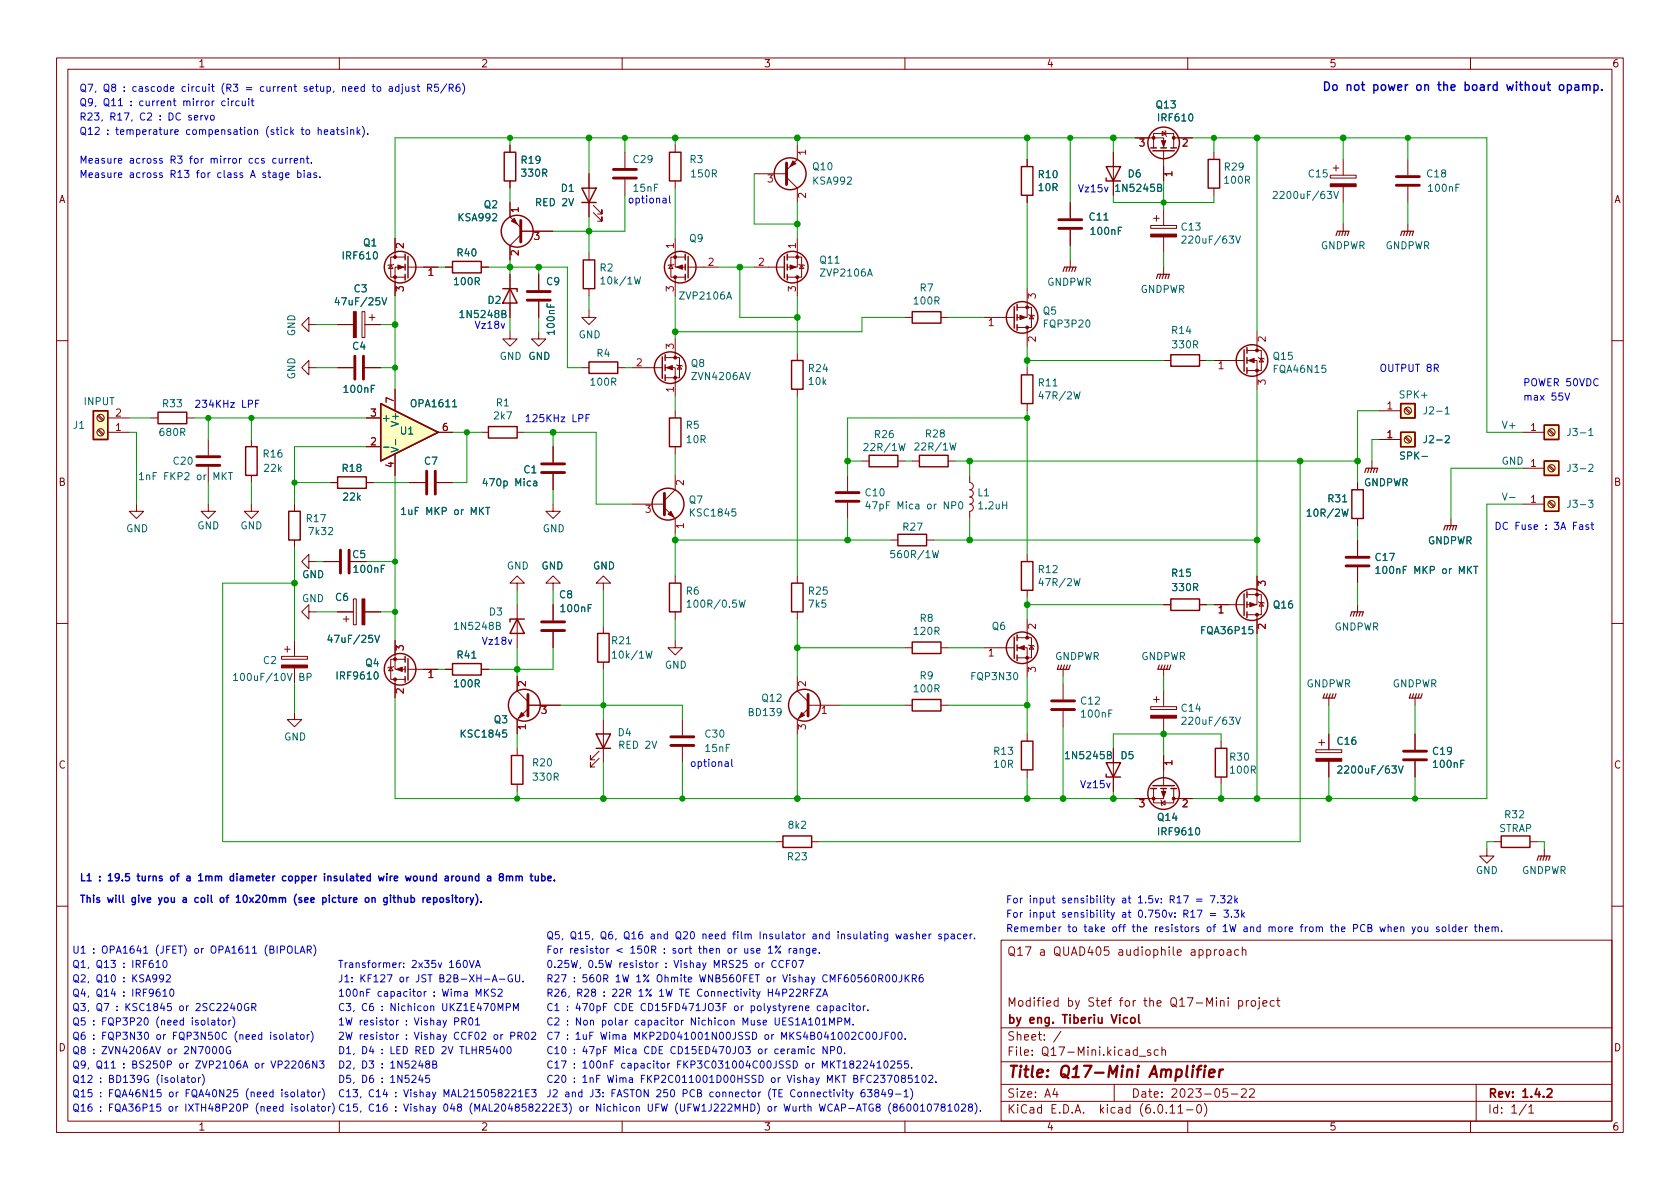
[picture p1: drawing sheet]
<svg xmlns="http://www.w3.org/2000/svg" width="297mm" height="210mm" viewBox="0 0 297 210" stroke-linecap="round" stroke-linejoin="round" font-family="sans-serif">
<defs><g id="words">
<g font-size="2.8" fill="#840000">
<text x="178" y="191.2">Title:</text>
<text x="187.3" y="191.2">Q17-Mini</text>
<text x="203.6" y="191.2">Amplifier</text>
</g>
<g font-size="2.1" fill="#0000c2">
<text x="233.7" y="16.1">Do</text>
<text x="237.9" y="16.1">not</text>
<text x="242.9" y="16.1">power</text>
<text x="250.8" y="16.1">on</text>
<text x="254.9" y="16.1">the</text>
<text x="259.8" y="16.1">board</text>
<text x="267.6" y="16.1">without</text>
<text x="277" y="16.1">opamp.</text>
</g>
<g font-size="2.1" fill="#840000">
<text x="178" y="169.5">Q17</text>
<text x="183.7" y="169.5">a</text>
<text x="186.4" y="169.5">QUAD405</text>
<text x="197.9" y="169.5">audiophile</text>
<text x="210.8" y="169.5">approach</text>
<text x="178" y="178.5">Modified</text>
<text x="188.7" y="178.5">by</text>
<text x="192.4" y="178.5">Stef</text>
<text x="198.2" y="178.5">for</text>
<text x="202.6" y="178.5">the</text>
<text x="207.4" y="178.5">Q17-Mini</text>
<text x="219.5" y="178.5">project</text>
<text x="178" y="184.5">Sheet:</text>
<text x="178" y="181.5">by</text>
<text x="181.9" y="181.5">eng.</text>
<text x="188.1" y="181.5">Tiberiu</text>
<text x="197" y="181.5">Vicol</text>
<text x="178" y="187.2">File:</text>
<text x="184.4" y="187.2">Q17-Mini.kicad_sch</text>
<text x="178" y="197.4">KiCad</text>
<text x="178" y="194.6">Size:</text>
<text x="184.7" y="194.6">A4</text>
<text x="185.7" y="197.4">E.D.A.</text>
<text x="194.6" y="197.4">kicad</text>
<text x="200" y="194.6">Date:</text>
<text x="201.8" y="197.4">(6.0.11-0)</text>
<text x="207" y="194.6">2023-05-22</text>
<text x="263" y="194.6">Rev:</text>
<text x="263" y="197.4">Id:</text>
<text x="267.1" y="197.4">1/1</text>
<text x="269.1" y="194.6">1.4.2</text>
</g>
<g font-size="1.8" fill="#0000c2">
<text x="14" y="16.2">Q7,</text>
<text x="18.2" y="16.2">Q8</text>
<text x="21.9" y="16.2">: cascode</text>
<text x="32.5" y="16.2">circuit</text>
<text x="39.6" y="16.2">(R3</text>
<text x="44.1" y="16.2">=</text>
<text x="46.8" y="16.2">current</text>
<text x="54.7" y="16.2">setup,</text>
<text x="61.5" y="16.2">need</text>
<text x="70.1" y="16.2">adjust</text>
<text x="77.1" y="16.2">R5/R6)</text>
<text x="14" y="21.3">R23,</text>
<text x="14" y="23.8">Q12</text>
<text x="14" y="18.8">Q9,</text>
<text x="18.2" y="18.8">Q11</text>
<text x="18.8" y="23.8">: temperature</text>
<text x="19.4" y="21.3">R17,</text>
<text x="23.1" y="18.8">: current</text>
<text x="24.8" y="21.3">C2</text>
<text x="28.4" y="21.3">: DC servo</text>
<text x="32.7" y="18.8">mirror</text>
<text x="33.1" y="23.8">compensation</text>
<text x="39.6" y="18.8">circuit</text>
<text x="47.4" y="23.8">(stick</text>
<text x="53.8" y="23.8">to</text>
<text x="56.8" y="23.8">heatsink).</text>
<text x="14" y="28.9">Measure</text>
<text x="22.8" y="28.9">across</text>
<text x="30.2" y="28.9">R3</text>
<text x="33.8" y="28.9">for</text>
<text x="37.6" y="28.9">mirror</text>
<text x="44.5" y="28.9">ccs</text>
<text x="48.8" y="28.9">current.</text>
<text x="14" y="31.5">Measure</text>
<text x="22.8" y="31.5">across</text>
<text x="30.2" y="31.5">R13</text>
<text x="35" y="31.5">for</text>
<text x="38.8" y="31.5">class</text>
<text x="44.8" y="31.5">A stage</text>
<text x="53.3" y="31.5">bias.</text>
<text x="110.9" y="36">optional</text>
<text x="111.8" y="34.3">15nF</text>
<text x="190.5" y="34">Vz15v</text>
<text x="83.8" y="58.1">Vz18v</text>
<text x="243.8" y="65.7">OUTPUT 8R</text>
<text x="269.2" y="70.8">max</text>
<text x="269.2" y="68.3">POWER 50VDC</text>
<text x="274.2" y="70.8">55V</text>
<text x="34.3" y="72.1">234KHz</text>
<text x="42.7" y="72.1">LPF</text>
<text x="92.7" y="74.6">125KHz</text>
<text x="101.1" y="74.6">LPF</text>
<text x="264.2" y="93.7">DC Fuse</text>
<text x="273.3" y="93.7">: 3A</text>
<text x="278.4" y="93.7">Fast</text>
<text x="85.1" y="114">Vz18v</text>
<text x="121.9" y="135.6">optional</text>
<text x="190.9" y="139.4">Vz15v</text>
<text x="14" y="155.8">L1</text>
<text x="17.4" y="155.8">: 19.5</text>
<text x="24.7" y="155.8">turns</text>
<text x="30.8" y="155.8">of</text>
<text x="36.2" y="155.8">1mm</text>
<text x="42.1" y="155.8">diameter</text>
<text x="51.6" y="155.8">copper</text>
<text x="59.2" y="155.8">insulated</text>
<text x="69.1" y="155.8">wire</text>
<text x="74.2" y="155.8">wound</text>
<text x="81.3" y="155.8">around</text>
<text x="89.1" y="155.8">a</text>
<text x="91.4" y="155.8">8mm</text>
<text x="14" y="159.6">This</text>
<text x="18.9" y="159.6">will</text>
<text x="23.4" y="159.6">give</text>
<text x="28.5" y="159.6">you</text>
<text x="32.9" y="159.6">a</text>
<text x="35.3" y="159.6">coil</text>
<text x="40" y="159.6">of</text>
<text x="43.1" y="159.6">10x20mm</text>
<text x="53.6" y="159.6">(see</text>
<text x="58.9" y="159.6">picture</text>
<text x="66.7" y="159.6">on</text>
<text x="70.2" y="159.6">github</text>
<text x="77.4" y="159.6">repository).</text>
<text x="177.8" y="159.7">For</text>
<text x="181.9" y="159.7">input</text>
<text x="187.8" y="159.7">sensibility</text>
<text x="198.6" y="159.7">at</text>
<text x="201.6" y="159.7">1.5v:</text>
<text x="207.3" y="159.7">R17</text>
<text x="212.1" y="159.7">=</text>
<text x="214.8" y="159.7">7.32k</text>
<text x="96.5" y="166.1">Q5,</text>
<text x="100.8" y="166.1">Q15,</text>
<text x="106.3" y="166.1">Q6,</text>
<text x="110.5" y="166.1">Q16</text>
<text x="115.4" y="166.1">and</text>
<text x="120" y="166.1">Q20</text>
<text x="124.8" y="166.1">need</text>
<text x="130.4" y="166.1">film</text>
<text x="135.2" y="166.1">Insulator</text>
<text x="144.8" y="166.1">and</text>
<text x="149.3" y="166.1">insulating</text>
<text x="159.8" y="166.1">washer</text>
<text x="167.5" y="166.1">spacer.</text>
<text x="177.8" y="164.8">Remember</text>
<text x="177.8" y="162.3">For</text>
<text x="181.9" y="162.3">input</text>
<text x="187.8" y="162.3">sensibility</text>
<text x="188.8" y="164.8">to</text>
<text x="191.8" y="164.8">take</text>
<text x="196.9" y="164.8">off</text>
<text x="198.6" y="162.3">at</text>
<text x="200.6" y="164.8">the</text>
<text x="201.6" y="162.3">0.750v:</text>
<text x="204.7" y="164.8">resistors</text>
<text x="209.7" y="162.3">R17</text>
<text x="214" y="164.8">of</text>
<text x="214.5" y="162.3">=</text>
<text x="217" y="164.8">1W and</text>
<text x="217.2" y="162.3">3.3k</text>
<text x="225.4" y="164.8">more</text>
<text x="231.2" y="164.8">from</text>
<text x="236.7" y="164.8">the</text>
<text x="240.8" y="164.8">PCB</text>
<text x="245.7" y="164.8">when</text>
<text x="251.5" y="164.8">you</text>
<text x="255.9" y="164.8">solder</text>
<text x="262.9" y="164.8">them.</text>
<text x="12.7" y="173.7">Q2,</text>
<text x="12.7" y="171.2">Q1,</text>
<text x="12.7" y="168.6">U1</text>
<text x="16.4" y="168.6">: OPA1641</text>
<text x="17" y="173.7">Q10</text>
<text x="17" y="171.2">Q13</text>
<text x="21.8" y="173.7">: KSA992</text>
<text x="21.8" y="171.2">: IRF610</text>
<text x="27.7" y="168.6">(JFET)</text>
<text x="34.7" y="168.6">or</text>
<text x="37.8" y="168.6">OPA1611</text>
<text x="47.4" y="168.6">(BIPOLAR)</text>
<text x="59.7" y="173.7">J1:</text>
<text x="59.7" y="171.2">Transformer:</text>
<text x="63.6" y="173.7">KF127</text>
<text x="70.7" y="173.7">or</text>
<text x="72.7" y="171.2">2x35v</text>
<text x="73.8" y="173.7">JST B2B-XH-A-GU.</text>
<text x="79.5" y="171.2">160VA</text>
<text x="96.5" y="168.6">For</text>
<text x="96.5" y="171.2">0.25W,</text>
<text x="96.5" y="173.7">R27</text>
<text x="100.7" y="168.6">resistor</text>
<text x="101.3" y="173.7">: 560R</text>
<text x="103.9" y="171.2">0.5W</text>
<text x="109" y="168.6">&lt;</text>
<text x="109.1" y="173.7">1W 1% Ohmite</text>
<text x="109.5" y="171.2">resistor</text>
<text x="111.7" y="168.6">150R</text>
<text x="117.7" y="168.6">: sort</text>
<text x="117.8" y="171.2">: Vishay</text>
<text x="124.2" y="168.6">then</text>
<text x="124.3" y="173.7">WNB560FET</text>
<text x="126.7" y="171.2">MRS25</text>
<text x="129.5" y="168.6">or</text>
<text x="132.5" y="168.6">use</text>
<text x="134.1" y="171.2">or</text>
<text x="136.4" y="173.7">or</text>
<text x="136.9" y="168.6">1% range.</text>
<text x="137.2" y="171.2">CCF07</text>
<text x="139.4" y="173.7">Vishay</text>
<text x="146.5" y="173.7">CMF60560R00JKR6</text>
<text x="12.7" y="176.2">Q4,</text>
<text x="12.7" y="178.8">Q3,</text>
<text x="17" y="176.2">Q14</text>
<text x="17" y="178.8">Q7</text>
<text x="20.6" y="178.8">: KSC1845</text>
<text x="21.8" y="176.2">: IRF9610</text>
<text x="32.1" y="178.8">or</text>
<text x="35.1" y="178.8">2SC2240GR</text>
<text x="59.7" y="176.2">100nF</text>
<text x="59.7" y="178.8">C3,</text>
<text x="63.9" y="178.8">C6</text>
<text x="66.7" y="176.2">capacitor</text>
<text x="67.5" y="178.8">: Nichicon</text>
<text x="76.7" y="176.2">: Wima</text>
<text x="78.5" y="178.8">UKZ1E470MPM</text>
<text x="84.4" y="176.2">MKS2</text>
<text x="96.5" y="178.8">C1</text>
<text x="96.5" y="176.2">R26,</text>
<text x="100.1" y="178.8">: 470pF</text>
<text x="101.9" y="176.2">R28</text>
<text x="106.7" y="176.2">: 22R</text>
<text x="108.8" y="178.8">CDE CD15FD471JO3F</text>
<text x="113.3" y="176.2">1% 1W TE Connectivity</text>
<text x="130.3" y="178.8">or</text>
<text x="133.4" y="178.8">polystyrene</text>
<text x="136.7" y="176.2">H4P22RFZA</text>
<text x="145.2" y="178.8">capacitor.</text>
<text x="12.7" y="183.9">Q6</text>
<text x="12.7" y="181.3">Q5</text>
<text x="16.4" y="183.9">: FQP3N30</text>
<text x="16.4" y="181.3">: FQP3P20</text>
<text x="27.8" y="181.3">(need</text>
<text x="27.9" y="183.9">or</text>
<text x="30.9" y="183.9">FQP3N50C</text>
<text x="34.2" y="181.3">isolator)</text>
<text x="41.9" y="183.9">(need</text>
<text x="48.4" y="183.9">isolator)</text>
<text x="59.7" y="181.3">1W resistor</text>
<text x="59.7" y="183.9">2W resistor</text>
<text x="71.8" y="181.3">: Vishay</text>
<text x="71.8" y="183.9">: Vishay</text>
<text x="80.6" y="181.3">PR01</text>
<text x="80.6" y="183.9">CCF02</text>
<text x="87.8" y="183.9">or</text>
<text x="90.8" y="183.9">PR02</text>
<text x="96.5" y="181.3">C2</text>
<text x="96.5" y="183.9">C7</text>
<text x="100.1" y="181.3">: Non</text>
<text x="100.1" y="183.9">: 1uF</text>
<text x="106.4" y="183.9">Wima</text>
<text x="106.6" y="181.3">polar</text>
<text x="112.4" y="183.9">MKP2D041001N00JSSD</text>
<text x="112.6" y="181.3">capacitor</text>
<text x="122.6" y="181.3">Nichicon</text>
<text x="131.9" y="181.3">Muse</text>
<text x="135.7" y="183.9">or</text>
<text x="137.7" y="181.3">UES1A101MPM.</text>
<text x="138.7" y="183.9">MKS4B041002C00JF00.</text>
<text x="12.7" y="188.9">Q9,</text>
<text x="12.7" y="186.4">Q8</text>
<text x="12.7" y="191.5">Q12</text>
<text x="16.4" y="186.4">: ZVN4206AV</text>
<text x="17" y="188.9">Q11</text>
<text x="17.6" y="191.5">: BD139G</text>
<text x="21.8" y="188.9">: BS250P</text>
<text x="27.9" y="191.5">(isolator)</text>
<text x="29.8" y="186.4">or</text>
<text x="32.1" y="188.9">or</text>
<text x="32.9" y="186.4">2N7000G</text>
<text x="35.1" y="188.9">ZVP2106A</text>
<text x="45.7" y="188.9">or</text>
<text x="48.8" y="188.9">VP2206N3</text>
<text x="59.7" y="186.4">D1,</text>
<text x="59.7" y="188.9">D2,</text>
<text x="59.7" y="191.5">D5,</text>
<text x="63.9" y="186.4">D4</text>
<text x="63.9" y="188.9">D3</text>
<text x="63.9" y="191.5">D6</text>
<text x="67.5" y="186.4">: LED RED 2V</text>
<text x="67.5" y="188.9">: 1N5248B</text>
<text x="67.5" y="191.5">: 1N5245</text>
<text x="82" y="186.4">TLHR5400</text>
<text x="96.5" y="186.4">C10</text>
<text x="96.5" y="188.9">C17</text>
<text x="96.5" y="191.5">C20</text>
<text x="101.3" y="186.4">: 47pF</text>
<text x="101.3" y="188.9">: 100nF</text>
<text x="101.3" y="191.5">: 1nF</text>
<text x="107.6" y="191.5">Wima</text>
<text x="108.8" y="186.4">Mica</text>
<text x="110" y="188.9">capacitor</text>
<text x="113.6" y="191.5">FKP2C011001D00HSSD</text>
<text x="114.2" y="186.4">CDE CD15ED470JO3</text>
<text x="120.1" y="188.9">FKP3C031004C00JSSD</text>
<text x="134.7" y="186.4">or</text>
<text x="136.8" y="191.5">or</text>
<text x="137.7" y="186.4">ceramic</text>
<text x="139.9" y="191.5">Vishay</text>
<text x="142.9" y="188.9">or</text>
<text x="145.9" y="188.9">MKT1822410255.</text>
<text x="146.4" y="186.4">NP0.</text>
<text x="147" y="191.5">MKT BFC237085102.</text>
<text x="12.7" y="196.6">Q16</text>
<text x="12.7" y="194">Q15</text>
<text x="17.6" y="196.6">: FQA36P15</text>
<text x="17.6" y="194">: FQA46N15</text>
<text x="30" y="196.6">or</text>
<text x="30.1" y="194">or</text>
<text x="33.1" y="196.6">IXTH48P20P</text>
<text x="33.1" y="194">FQA40N25</text>
<text x="43.9" y="194">(need</text>
<text x="45.7" y="196.6">(need</text>
<text x="50.4" y="194">isolator)</text>
<text x="52.1" y="196.6">isolator)</text>
<text x="59.7" y="194">C13,</text>
<text x="59.7" y="196.6">C15,</text>
<text x="65.1" y="194">C14</text>
<text x="65.1" y="196.6">C16</text>
<text x="69.9" y="194">: Vishay</text>
<text x="69.9" y="196.6">: Vishay</text>
<text x="78.7" y="194">MAL215058221E3</text>
<text x="78.7" y="196.6">048</text>
<text x="83.5" y="196.6">(MAL204858222E3)</text>
<text x="96.5" y="194">J2</text>
<text x="99.8" y="194">and</text>
<text x="103.1" y="196.6">or</text>
<text x="104.4" y="194">J3:</text>
<text x="106.2" y="196.6">Nichicon</text>
<text x="108.3" y="194">FASTON 250</text>
<text x="115.5" y="196.6">UFW (UFW1J222MHD)</text>
<text x="121.2" y="194">PCB</text>
<text x="126.1" y="194">connector</text>
<text x="136.6" y="194">(TE Connectivity</text>
<text x="137" y="196.6">or</text>
<text x="140" y="196.6">Wurth</text>
<text x="146.4" y="196.6">WCAP-ATG8</text>
<text x="153.3" y="194">63849-1)</text>
<text x="158.7" y="196.6">(860010781028).</text>
</g>
<g font-size="1.8" fill="#840000">
<text x="35" y="12.3">1</text>
<text x="85" y="12.3">2</text>
<text x="135" y="12.3">3</text>
<text x="185" y="12.3">4</text>
<text x="235" y="12.3">5</text>
<text x="285" y="12.3">6</text>
<text x="10.4" y="36.3">A</text>
<text x="285.4" y="36.3">A</text>
<text x="10.3" y="86.3">B</text>
<text x="285.3" y="86.3">B</text>
<text x="62.2" y="99.1">C5</text>
<text x="10.3" y="136.3">C</text>
<text x="285.3" y="136.3">C</text>
<text x="10.3" y="186.3">D</text>
<text x="285.3" y="186.3">D</text>
<text x="35" y="200.3">1</text>
<text x="85" y="200.3">2</text>
<text x="135" y="200.3">3</text>
<text x="185" y="200.3">4</text>
<text x="235" y="200.3">5</text>
<text x="285" y="200.3">6</text>
</g>
<g font-size="1.8" fill="#006464">
<text x="204.2" y="19.5">Q13</text>
<text x="204.5" y="21.8">IRF610</text>
<text x="92" y="29.3">R19</text>
<text x="111.8" y="29.2">C29</text>
<text x="121.8" y="29.2">R3</text>
<text x="92" y="31.6">330R</text>
<text x="99.1" y="34.3">D1</text>
<text x="121.9" y="31.8">150R</text>
<text x="143.5" y="30.5">Q10</text>
<text x="143.5" y="33">KSA992</text>
<text x="183.4" y="31.9">R10</text>
<text x="183.4" y="34.2">10R</text>
<text x="196.9" y="34.3">1N5245B</text>
<text x="199.3" y="31.8">D6</text>
<text x="216.2" y="32.9">100R</text>
<text x="216.3" y="30.5">R29</text>
<text x="224.8" y="35.6">2200uF/63V</text>
<text x="231.1" y="31.8">C15</text>
<text x="252.1" y="31.8">C18</text>
<text x="252.3" y="34.3">100nF</text>
<text x="80.8" y="39.5">KSA992</text>
<text x="85.5" y="37.2">Q2</text>
<text x="94.5" y="36.8">RED 2V</text>
<text x="192.4" y="39.4">C11</text>
<text x="192.6" y="41.9">100nF</text>
<text x="208.7" y="41.1">C13</text>
<text x="60.3" y="46.2">IRF610</text>
<text x="64.1" y="43.9">Q1</text>
<text x="80.6" y="45.7">R40</text>
<text x="121.8" y="43.2">Q9</text>
<text x="144.8" y="47">Q11</text>
<text x="208.7" y="43.4">220uF/63V</text>
<text x="233.5" y="44.5">GNDPWR</text>
<text x="244.9" y="44.5">GNDPWR</text>
<text x="62.4" y="52.1">C3</text>
<text x="80" y="50.8">100R</text>
<text x="96.5" y="50.8">C9</text>
<text x="105.9" y="48.4">R2</text>
<text x="105.9" y="50.7">10k/1W</text>
<text x="119.9" y="53.3">ZVP2106A</text>
<text x="144.8" y="49.3">ZVP2106A</text>
<text x="162.5" y="51.9">R7</text>
<text x="185.1" y="50.9">GNDPWR</text>
<text x="201.6" y="52.2">GNDPWR</text>
<text x="52.6" y="59.5" transform="rotate(-90 52.6 59.5)">GND</text>
<text x="58.9" y="54.4">47uF/25V</text>
<text x="81" y="56.6">1N5248B</text>
<text x="86.1" y="54.1">D2</text>
<text x="98.4" y="59.5" transform="rotate(-90 98.4 59.5)">100nF</text>
<text x="161.3" y="54.2">100R</text>
<text x="184.3" y="56">Q5</text>
<text x="184.3" y="58.3">FQP3P20</text>
<text x="207" y="59.4">R14</text>
<text x="62.2" y="62.2">C4</text>
<text x="93.4" y="64">GND</text>
<text x="102.2" y="60.2">GND</text>
<text x="105.4" y="63.5">R4</text>
<text x="122.1" y="65.3">Q8</text>
<text x="207" y="62">330R</text>
<text x="224.9" y="64">Q15</text>
<text x="52.6" y="67.1" transform="rotate(-90 52.6 67.1)">GND</text>
<text x="60.5" y="69.9">100nF</text>
<text x="104.2" y="68.6">100R</text>
<text x="122.1" y="67.6">ZVN4206AV</text>
<text x="142.8" y="66.2">R24</text>
<text x="142.8" y="68.5">10k</text>
<text x="183.4" y="68.7">R11</text>
<text x="183.4" y="71">47R/2W</text>
<text x="224.9" y="66.3">FQA46N15</text>
<text x="247.2" y="70.8">SPK+</text>
<text x="12.8" y="76.2">J1</text>
<text x="14.7" y="72">INPUT</text>
<text x="28" y="77.5">680R</text>
<text x="28.6" y="72.4">R33</text>
<text x="67.4" y="74.9">+</text>
<text x="70.6" y="77.2">U1</text>
<text x="70.9" y="75.6" transform="rotate(-90 70.9 75.6)">V+</text>
<text x="72.4" y="72.4">OPA1611</text>
<text x="87.1" y="74.5">2k7</text>
<text x="87.6" y="72.2">R1</text>
<text x="121.2" y="76.2">R5</text>
<text x="154.4" y="77.8">R26</text>
<text x="163.4" y="77.7">R28</text>
<text x="251.5" y="73.7">J2-1</text>
<text x="265.4" y="76.2">V+</text>
<text x="276.9" y="77.5">J3-1</text>
<text x="30.4" y="82.6">C20</text>
<text x="46.3" y="81.3">R16</text>
<text x="46.5" y="83.8">22k</text>
<text x="60.3" y="83.8">R18</text>
<text x="70.9" y="80.1" transform="rotate(-90 70.9 80.1)">V-</text>
<text x="74.9" y="82.6">C7</text>
<text x="121.2" y="78.7">10R</text>
<text x="152.4" y="80.1">22R/1W</text>
<text x="161.4" y="80">22R/1W</text>
<text x="247.3" y="81.6">SPK-</text>
<text x="251.5" y="78.7">J2-2</text>
<text x="265.4" y="82.6">GND 1</text>
<text x="276.9" y="83.8">J3-2</text>
<text x="24.3" y="85.3">1nF</text>
<text x="28.9" y="85.3">FKP2</text>
<text x="34.9" y="85.3">or</text>
<text x="37.9" y="85.3">MKT</text>
<text x="60.4" y="88.9">22k</text>
<text x="85.1" y="86.4">470p</text>
<text x="91" y="86.4">Mica</text>
<text x="92.5" y="84.1">C1</text>
<text x="121.7" y="89.4">Q7</text>
<text x="152.8" y="88.1">C10</text>
<text x="172.7" y="88.1">L1</text>
<text x="234.6" y="89.2">R31</text>
<text x="241.1" y="86.4">GNDPWR</text>
<text x="22.2" y="94.5">GND</text>
<text x="34.8" y="94">GND</text>
<text x="42.4" y="94">GND</text>
<text x="54" y="92.7">R17</text>
<text x="54.3" y="95">7k32</text>
<text x="70.7" y="91.4">1uF</text>
<text x="75.2" y="91.4">MKP</text>
<text x="80.4" y="91.4">or</text>
<text x="83.4" y="91.4">MKT</text>
<text x="95.9" y="94.5">GND</text>
<text x="121.7" y="91.7">KSC1845</text>
<text x="152.8" y="90.4">47pF</text>
<text x="158.6" y="90.4">Mica</text>
<text x="159.4" y="94.2">R27</text>
<text x="164" y="90.4">or</text>
<text x="167" y="90.4">NP0</text>
<text x="172.7" y="90.4">1.2uH</text>
<text x="230.8" y="91.7">10R/2W</text>
<text x="276.9" y="90.2">J3-3</text>
<text x="62.3" y="101.7">100nF</text>
<text x="89.5" y="101.1">GND</text>
<text x="95.7" y="101.1">GND</text>
<text x="104.8" y="101.1">GND</text>
<text x="157.2" y="99.1">560R/1W</text>
<text x="183.4" y="101.7">R12</text>
<text x="243" y="99.6">C17</text>
<text x="243" y="101.9">100nF</text>
<text x="249.9" y="101.9">MKP</text>
<text x="252.4" y="96.6">GNDPWR</text>
<text x="255.1" y="101.9">or</text>
<text x="258.1" y="101.9">MKT</text>
<text x="53.3" y="106.9">GND</text>
<text x="53.4" y="102.6">GND</text>
<text x="59.2" y="106.6">C6</text>
<text x="98.8" y="106.2">C8</text>
<text x="121.2" y="105.5">R6</text>
<text x="121.2" y="107.8">100R/0.5W</text>
<text x="142.8" y="105.5">R25</text>
<text x="142.8" y="107.8">7k5</text>
<text x="183.4" y="104">47R/2W</text>
<text x="207" y="102.4">R15</text>
<text x="207" y="104.9">330R</text>
<text x="225" y="108">Q16</text>
<text x="80" y="111.8">1N5248B</text>
<text x="86.4" y="109.2">D3</text>
<text x="98.8" y="108.6">100nF</text>
<text x="161.3" y="112.6">120R</text>
<text x="162.5" y="110.3">R8</text>
<text x="175.3" y="111.8">Q6</text>
<text x="212.1" y="112.5">FQA36P15</text>
<text x="235.9" y="111.9">GNDPWR</text>
<text x="46.4" y="117.8">C2</text>
<text x="57.7" y="114">47uF/25V</text>
<text x="64.5" y="118.2">Q4</text>
<text x="80.6" y="116.8">R41</text>
<text x="108" y="114.3">R21</text>
<text x="108" y="116.8">10k/1W</text>
<text x="117.5" y="118.6">GND</text>
<text x="186.5" y="117.1">GNDPWR</text>
<text x="201.7" y="117.1">GNDPWR</text>
<text x="41" y="120.8">100uF/10V</text>
<text x="52.8" y="120.8">BP</text>
<text x="59.2" y="120.5">IRF9610</text>
<text x="80" y="121.9">100R</text>
<text x="134.5" y="124.5">Q12</text>
<text x="161.3" y="122.8">100R</text>
<text x="162.5" y="120.5">R9</text>
<text x="171.5" y="120.7">FQP3N30</text>
<text x="190.9" y="125">C12</text>
<text x="230.9" y="121.9">GNDPWR</text>
<text x="246.2" y="121.9">GNDPWR</text>
<text x="50.2" y="131.3">GND</text>
<text x="81.2" y="130.8">KSC1845</text>
<text x="87.2" y="128.3">Q3</text>
<text x="109.1" y="130.6">D4</text>
<text x="124.5" y="130.8">C30</text>
<text x="132.1" y="127">BD139</text>
<text x="190.9" y="127.3">100nF</text>
<text x="208.7" y="126.2">C14</text>
<text x="208.7" y="128.5">220uF/63V</text>
<text x="94" y="135.9">R20</text>
<text x="109.2" y="132.8">RED 2V</text>
<text x="124.5" y="133.4">15nF</text>
<text x="175.5" y="133.9">R13</text>
<text x="175.5" y="136.2">10R</text>
<text x="188" y="134.6">1N5245B</text>
<text x="198" y="134.6">D5</text>
<text x="217.2" y="134.9">R30</text>
<text x="217.2" y="137.2">100R</text>
<text x="236.2" y="132.1">C16</text>
<text x="236.2" y="137.2">2200uF/63V</text>
<text x="253.1" y="133.9">C19</text>
<text x="253.1" y="136.2">100nF</text>
<text x="94" y="138.4">330R</text>
<text x="139.2" y="146.9">8k2</text>
<text x="204.5" y="145.5">Q14</text>
<text x="204.5" y="148.1">IRF9610</text>
<text x="265" y="147.5">STRAP</text>
<text x="265.9" y="145.1">R32</text>
<text x="139" y="152.5">R23</text>
<text x="260.9" y="154.9">GND</text>
<text x="269" y="154.9">GNDPWR</text>
</g>
<g font-size="1.8" fill="#a90000">
<text x="143.3" y="27.6" transform="rotate(-90 143.3 27.6)">1</text>
<text x="208" y="31.4" transform="rotate(-90 208 31.4)">1</text>
<text x="92.5" y="37.8" transform="rotate(-90 92.5 37.8)">1</text>
<text x="119.1" y="44.1" transform="rotate(-90 119.1 44.1)">1</text>
<text x="125" y="47">2</text>
<text x="133.9" y="47">2</text>
<text x="140.7" y="44.1" transform="rotate(-90 140.7 44.1)">1</text>
<text x="75.5" y="49.5">1</text>
<text x="119.1" y="51.7" transform="rotate(-90 119.1 51.7)">3</text>
<text x="140.7" y="51.7" transform="rotate(-90 140.7 51.7)">3</text>
<text x="174.6" y="58.4">1</text>
<text x="112.3" y="64.8">2</text>
<text x="119.1" y="61.9" transform="rotate(-90 119.1 61.9)">3</text>
<text x="69.6" y="71.4" transform="rotate(-90 69.6 71.4)">7</text>
<text x="119.1" y="69.5" transform="rotate(-90 119.1 69.5)">1</text>
<text x="215.2" y="66">1</text>
<text x="20.3" y="76.2">1</text>
<text x="20.3" y="73.7">2</text>
<text x="65.4" y="73.7">3</text>
<text x="78.1" y="76.2">6</text>
<text x="245.1" y="72.4">1</text>
<text x="245.1" y="77.5">1</text>
<text x="270.5" y="76.2">1</text>
<text x="65.4" y="78.7">2</text>
<text x="69.6" y="82.8" transform="rotate(-90 69.6 82.8)">4</text>
<text x="270.5" y="88.9">1</text>
<text x="121.7" y="93.6" transform="rotate(-90 121.7 93.6)">1</text>
<text x="215.2" y="109.2">1</text>
<text x="174.6" y="116.8">1</text>
<text x="75.5" y="120.7">1</text>
<text x="93.7" y="129.2" transform="rotate(-90 93.7 129.2)">1</text>
<text x="145.1" y="127">1</text>
<text x="208" y="135.5" transform="rotate(-90 208 135.5)">1</text>
</g>
</g></defs>
<g fill="none" stroke="#840000" stroke-width=".18">
<path d="M10 10.2h277v190.1h-277zM12 12.2h273v186.1h-273zM60 10.2v2M110 10.2v2M160 10.2v2M210 10.2v2M260 10.2v2M90.2 35.8v2.5l1.9 2M90.2 25.6v1.3M90.2 32v1.3M104.1 30.7v7.6M104.9 37.6l1.5 1.5v-.8v.8h-.7"/>
<path d="M104.9 36.3l1.5 1.5v-.7v.7h-.7M110.5 26.9v2.8M110.5 31.7v2.8M119.4 25.6v1.3M119.4 32v1.3M133.3 30.7h5.8M139.1 31.4l1.9 1.9v2.5M141 25.6v2.6l-1.9 1.9M181.6 28.2v1.3M181.6 34.5v1.3M189.2 35.8v2.8M196.8 26.9v7.6"/>
<path d="M200.7 24.4h5v1.8M203.5 39.9h4.5v.5h-4.5zM204 26.2v-2.6h3.5v2.6M204 38.6h1M204.5 38.1v1M205.5 23.2l.6 .4-.6 .4zM205.7 26.7v5.3M205.7 37.1v2.8M206 23.1l.1 .1v.8l.1 .1M207.5 24.4h3.3M214.6 26.9v1.3M214.6 33.3v1.2"/>
<path d="M235.2 31h4.6v.5h-4.6zM235.7 29.7h1M236.2 29.2v1M237.5 28.2v2.8M237.5 33v2.8M237.5 39.6v1.3M248.9 28.2v2.8M248.9 33v2.8M248.9 39.6v1.3M54.6 57.4v-1.3l-1.3 1.3 1.3 1.3v-1.3h1.3M59.7 57.4h2.8M64 55.1h.5v4.6h-.5z"/>
<path d="M64.5 57.4h2.8M65.3 56.1h1M65.8 55.6v1M69.1 46.9l.4 .6h-.8zM69.6 46.7l-.1 .2h-.8l-.1 .1M69.8 42.2v3.3M71.6 47.2h-1.8v5.1M71.6 45.5h-2.5v3.5h2.5M72.1 47.2h5.4M78.7 47.2h1.3M85.1 47.2h1.3M90.2 58.7v1.2h1.2l-1.2 1.3-1.3-1.3h1.3"/>
<path d="M90.2 48.5v7.6M92.1 41.5l-1.9 1.9v2.6M92.1 40.9h5.7M95.2 58.7v1.2h1.3l-1.3 1.3-1.2-1.3h1.2M95.2 48.5v2.8M95.2 53.3v2.8M104.1 54.9v1.2h1.3l-1.3 1.3-1.2-1.3h1.2M104.1 44.7v1.3M104.1 51v1.3M118.6 46.9l.4 .6h-.8zM119.1 46.7l-.1 .2h-.8l-.1 .1M119.4 42.2v5h1.8"/>
<path d="M119.4 49v3.3M119.4 59.9v3.3M121.2 45.5h-2.6v3.5h2.6M121.7 47.2h5.3M133.3 47.2h5.4M139.2 45.5h2.5v3.5h-2.5M141 42.2v5h-1.8M141 49v3.3M141.2 46.7l.2 .2h.7l.1 .1M141.7 46.9l.4 .6h-.7zM160 56.1h1.3M166.4 56.1h1.2"/>
<path d="M174 56.1h5.3M179.8 54.4h2.6v3.5h-2.6M181.6 51v5.1h-1.8M181.6 57.9v3.3M181.9 55.6l.1 .1h.8l.1 .2M182.4 55.7l.4 .7h-.8zM189.2 40.6v2.8M189.2 46v1.2M205.7 41.9v2.8M205.7 47.2v1.3M222.2 58.7v3.3M10 60.2h2"/>
<path d="M17.3 73.6l.8 .8M17.3 76.1l.8 .9M17.4 73.4l.9 .8M17.4 75.9l.9 .9M19 76.4h3.9M19 73.9h3.9M26.7 73.9h1.2M33 73.9h1.3M36.8 77.7v2.8M44.4 77.7v1.3M54.6 65v-1.3l-1.3 1.3 1.3 1.3v-1.3h1.3M59.7 65h2.8"/>
<path d="M64.5 65h2.8M64.8 73.9h2.5M64.8 79h2.5M69.8 68.8v3.8M77.5 76.4h2.5M85.1 76.4h1.3M91.4 76.4h1.3M97.8 79v2.8M102.9 65h1.2M109.2 65h1.3M111.8 65h5.3M117.6 65h1.8v5.1"/>
<path d="M117.6 63.2h2.5v3.6h-2.5M119.4 72.6v1.3M119.4 79v1.3M119.6 64.5l.2 .1h.7l.1 .2M120.1 64.6l.4 .7h-.7zM141 62.5v1.2M141 68.8v1.3M181.6 65v1.3M181.6 71.4v1.2M205.7 63.7h1.3M212.1 63.7h1.3M214.6 63.7h5.4"/>
<path d="M220.5 63.7h1.7v5.1M220.5 62h2.5v3.5h-2.5M222.5 63.2l.1 .2h.8l.1 .1M223 63.4l.4 .6h-.8zM243.8 72.6h3.8M243.8 77.7h3.8M248.4 72.3l.9 .8M248.4 77.4l.9 .8M248.6 72.1l.8 .9M248.6 77.2l.8 .8M269.2 76.4h3.8M273.8 76.1l.9 .9"/>
<path d="M274 75.9l.8 .9M285 60.2h2M24.1 89.1v1.3h1.3l-1.3 1.3-1.2-1.3h1.2M36.8 89.1v1.3h1.3l-1.3 1.3-1.2-1.3h1.2M36.8 82.5v2.8M44.4 89.1v1.3h1.3l-1.3 1.3-1.2-1.3h1.2M44.4 84.1v1.2M52.1 89.1v1.3M52.1 95.5v1.3M54.6 99.3v-1.3l-1.3 1.3 1.3 1.3v-1.3h1.3M57.1 99.3h2.8M58.4 85.3h1.3"/>
<path d="M64.8 85.3h1.2M69.8 80.3v3.8M72.4 85.3h2.8M77.2 85.3h2.8M97.8 89.1v1.3h1.3l-1.3 1.3-1.3-1.3h1.3M97.8 83.8v2.8M111.8 89.1h5.7M117.5 89.8l1.9 1.9v2.5M119.4 84.1v2.5l-1.9 1.9M149.9 84.1v2.8M149.9 88.9v2.8M152.4 81.5h1.3"/>
<path d="M157.5 95.5h1.2M158.7 81.5h1.3M161.3 81.5h1.3M163.8 95.5h1.3M167.6 81.5h1.3M171.4 84.1l.1 1.2a.64 .64 0 0 1 .6 .7 .64 .64 0 0 1-.6 .6 .64 .64 0 0 1 .6 .6 .64 .64 0 0 1-.6 .7 .64 .64 0 0 1 .6 .6 .64 .64 0 0 1-.6 .6 .64 .64 0 0 1 .6 .7 .64 .64 0 0 1-.6 .6l-.1 1.3M181.6 98v1.3M240 85.3v1.3M240 91.7v1.3M240 95.5v2.8M242.6 81.5v1.3M256.5 91.7v1.3"/>
<path d="M269.2 89.1h3.8M269.2 82.8h3.8M273.8 88.8l.9 .9M273.8 82.5l.9 .8M274 88.6l.8 .9M274 82.3l.8 .8M10 110.2h2M49.8 116.1h4.6v.5h-4.6zM50.3 114.8h1M50.8 114.3v1M52.1 113.3v2.8M52.1 118.1v2.8"/>
<path d="M54.6 108.2v-1.3l-1.3 1.3 1.3 1.3v-1.3h1.3M59.7 108.2h2.8M60.7 109.5h1M61.2 109v1M62.5 105.9h.5v4.6h-.5zM64.5 108.2h2.8M69.1 118l.4 .6h-.8zM69.6 117.9l-.1 .1h-.8l-.1 .1M69.8 113.3v5.1h1.8M71.6 116.6h-2.5v3.5h2.5M72.1 118.4h5.4M78.7 118.4h1.3"/>
<path d="M85.1 118.4h1.3M91.4 103.1h-1.2l1.2-1.3 1.3 1.3h-1.3v1.3M91.4 106.9v7.6M91.4 119.6v2.6l1.9 1.9M97.8 103.1h1.3l-1.3-1.3-1.3 1.3h1.3v1.3M97.8 106.9v2.8M97.8 111.8v2.7M106.7 103.1h-1.3l1.3-1.3 1.2 1.3h-1.2v1.3M106.7 110.7v1.3M106.7 117.1v1.3M119.4 113.3v1.2h1.2l-1.2 1.3-1.3-1.3h1.3M119.4 101.8v1.3"/>
<path d="M119.4 108.2v1.3M141 101.8v1.3M141 108.2v1.3M141 119.6v2.6l1.9 1.9M160 114.5h1.3M166.4 114.5h1.2M174 114.5h5.3M179.8 114.5h1.8v5.1M179.8 112.8h2.6v3.5h-2.6M181.6 104.4v1.3M181.6 109.5v3.3M181.9 114l.1 .2h.8l.1 .1"/>
<path d="M182.4 114.2l.4 .6h-.8zM188 118.4v1.2M205.7 106.9h1.3M205.7 118.4v1.2M212.1 106.9h1.3M214.6 106.9h5.4M220.5 105.2h2.5v3.5h-2.5M222.2 101.8v5.1h-1.7M222.2 108.7v3.3M222.5 106.4l.1 .1h.8l.1 .2M223 106.5l.4 .7h-.8zM240 100.3v2.8"/>
<path d="M240 106.9v1.3M285 110.2h2M52.1 126v1.2h1.2l-1.2 1.3-1.3-1.3h1.3M69.8 120.1v3.3M91.4 132.3v1.3M91.4 138.7v1.2M93.3 125.3l-1.9 1.9v2.6M93.3 124.7h5.8M105.9 134.1l-1.5 1.5v-.7v.7h.8M105.9 132.8l-1.5 1.6v-.8v.8h.8M106.7 127.2v7.7M120.6 127.2v2.8"/>
<path d="M120.6 132.1v2.8M142.9 125.3l-1.9 1.9v2.6M142.9 124.7h5.7M160 124.7h1.3M166.4 124.7h1.2M181.6 129.8v1.3M181.6 136.1v1.3M188 120.9v2.8M188 125.7v2.8M196.8 132.3v7.6M203.5 125h4.5v.5h-4.5zM204 139.4v2.6h3.5v-2.6"/>
<path d="M204 123.7h1M204.5 123.2v1M205.7 139.4v1.8h-5M205.7 122.2v2.8M205.7 127v2.8M205.7 133.6v5.3M215.9 131.1v1.2M215.9 137.4v1.3M232.7 132.6h4.5v.5h-4.5zM233.2 131.3h1M233.7 130.8v1M234.9 123.4v1.3"/>
<path d="M234.9 129.8v2.8M234.9 134.6v2.8M250.2 123.4v1.3M250.2 129.8v2.8M250.2 134.6v2.8M137.2 148.8h1.2M143.5 148.8h1.3M205.2 141.5l.2 .1v.8l.1 .1M205.4 142l.6-.4v.8zM207.5 141.2h3.3M262.9 150.1v1.3h1.3l-1.3 1.2-1.3-1.2h1.3M264.2 148.8h1.2"/>
<path d="M270.5 148.8h1.3M273 150.1v1.3M10 160.2h2M177 166.3h108v32h-108zM187.1 177l-.5-.1-.2 .3v.4l.1 .3h.6M187.1 176.4v1.5M208.1 168.4l.8-.1-.1-.3-.4-.1-.3 .2 .1 .8h.6M217.1 176.4v.2M217.1 176.9v1M219.6 168.1l.3-.2 .3 .1 .1 .9M285 160.2h2M60 198.3v2"/>
<path d="M110 198.3v2M160 198.3v2M177 194.8h108M177 191.8h108M177 187.8h108M177 181.8h108M182.5 186.5v.1M182.5 185.7v.1M184.6 183.8v.1M184.6 183v.1M187.6 182.4l-1.3 1.9M197 191.8v3"/>
<path d="M203.4 185.7l-.3-.1-.2 .2v.3l.5 .1v.4h-.5M204.8 185.7l-.4-.1-.3 .3v.4l.1 .3h.6M205.4 185.8l.2-.2 .4 .1 .1 .9M205.4 185.1v1.5M210 198.3v2M211.8 195.4l.1-.1a.81 .81 0 0 1 .6 .7 .81 .81 0 0 1-.3 .8h-.1a.81 .81 0 0 1-.6-.6 .81 .81 0 0 1 .3-.8zM212.9 195.1a1.72 1.72 0 0 1 0 2.3M217.7 193.5h1.2M219.5 192.7l.6-.2 .2 .2 .1 .3-1 1h1M220.9 192.7l.6-.2 .2 .2 .1 .3-.9 1h.9M260 198.3v2M261 191.8v6.5"/>
<path d="M270.3 195.8l.4-.5v1.5M270.3 196.8h.9"/>
<circle cx="17.8" cy="76.4" r=".63"/>
<circle cx="17.8" cy="73.9" r=".63"/>
<circle cx="248.9" cy="72.6" r=".63"/>
<circle cx="248.9" cy="77.7" r=".63"/>
<circle cx="274.3" cy="76.4" r=".63"/>
<circle cx="274.3" cy="89.1" r=".63"/>
<circle cx="274.3" cy="82.8" r=".63"/>
</g>
<path d="M273.6 192.7l.5-.2 .2 .2 .1 .3-.9 1h.9" fill="none" stroke="#840000" stroke-width=".3"/>
<path d="M201.2 189.1l-.2 1.4M201.3 188.5l-.1 .1 .1 .1 .1-.1-.1-.1v.2" fill="none" stroke="#840000" stroke-width=".4"/>
<g fill="none" stroke="#840000" stroke-width=".25">
<path d="M89.2 26.9h2v5.1h-2zM102.9 33.3h2.5l-1.3 2.5zM102.9 35.8h2.5M118.4 26.9h2v5.1h-2zM180.6 29.5h2v5h-2zM195.6 31.5v.5h2.5M195.6 29.5h2.5l-1.3 2.5zM203.5 26.2h1M203.8 26.7h3.8M205.2 26.2h1M207 26.2h1M213.6 28.2h2v5.1h-2z"/>
<path d="M71.6 45v1M71.6 46.7v1M71.6 48.5v1M72.1 45.3v3.8M80 46.2h5.1v2.1h-5.1zM88.9 51h2.5v.6M90.2 51l1.2 2.6h-2.5zM103.1 46h2.1v5h-2.1zM121.2 45v1M121.2 46.7v1M121.2 48.5v1M121.7 45.3v3.8"/>
<path d="M138.7 45.3v3.8M139.2 45v1M139.2 46.7v1M139.2 48.5v1M161.3 55.1h5.1v2h-5.1zM179.3 54.2v3.8M179.8 53.8v1.1M179.8 55.6v1M179.8 57.4v1M16.5 72.6h2.5v5.1h-2.5zM27.9 72.9h5.1v2h-5.1zM43.4 79h2.1v5.1h-2.1z"/>
<path d="M67.3 71.4l10.2 5-10.2 5.1zM86.4 75.4h5v2.1h-5zM104.1 64h5.1v2h-5.1zM117.1 63.1v3.8M117.6 62.7v1M117.6 64.5v1M117.6 66.3v1M118.4 73.9h2v5.1h-2zM140 63.7h2v5.1h-2zM180.6 66.3h2v5.1h-2zM207 62.7h5.1v2.1h-5.1zM220 61.8v3.9"/>
<path d="M220.5 61.5v1M220.5 63.2v1.1M220.5 65v1M247.6 71.4h2.6v2.5h-2.6zM247.6 76.4h2.6v2.6h-2.6zM273 75.2h2.6v2.5h-2.6zM51.1 90.4h2v5.1h-2zM59.7 84.3h5.1v2.1h-5.1zM153.7 80.5h5v2h-5zM158.7 94.5h5.1v2h-5.1zM162.6 80.5h5v2h-5zM180.6 99.3h2v5.1h-2z"/>
<path d="M239 86.6h2v5.1h-2zM273 87.9h2.6v2.5h-2.6zM273 81.5h2.6v2.6h-2.6zM71.6 116.1v1M71.6 117.9v1M71.6 119.6v1M72.1 116.5v3.8M80 117.3h5.1v2.1h-5.1zM91.4 109.5l1.3 2.5h-2.5zM92.7 109.5h-2.5v.5M105.7 112h2v5.1h-2zM118.4 103.1h2v5.1h-2z"/>
<path d="M140 103.1h2v5.1h-2zM161.3 113.5h5.1v2.1h-5.1zM179.3 112.6v3.9M179.8 112.3v1M179.8 114v1.1M179.8 115.8v1M207 105.9h5.1v2h-5.1zM220 105v3.8M220.5 104.6v1.1M220.5 106.4v1M220.5 108.2v1M90.4 133.6h2.1v5.1h-2.1z"/>
<path d="M105.4 129.8h2.5l-1.2 2.5zM105.4 132.3h2.5M161.3 123.7h5.1v2h-5.1zM180.6 131.1h2v5h-2zM195.6 136.9v.5h2.5M195.6 134.9h2.5l-1.3 2.5zM203.5 139.4h1M203.8 138.9h3.8M205.2 139.4h1M207 139.4h1M214.9 132.3h2v5.1h-2zM138.4 147.8h5.1v2.1h-5.1z"/>
<path d="M265.4 147.8h5.1v2.1h-5.1z"/>
<circle cx="139.7" cy="30.7" r="2.82"/>
<circle cx="205.7" cy="25.3" r="2.79"/>
<circle cx="70.7" cy="47.2" r="2.79"/>
<circle cx="91.4" cy="40.9" r="2.82"/>
<circle cx="120.3" cy="47.2" r="2.79"/>
<circle cx="140.1" cy="47.2" r="2.79"/>
<circle cx="180.7" cy="56.1" r="2.79"/>
<circle cx="118.5" cy="65" r="2.79"/>
<circle cx="221.4" cy="63.7" r="2.79"/>
<circle cx="118.1" cy="89.1" r="2.82"/>
<circle cx="70.7" cy="118.4" r="2.79"/>
<circle cx="180.7" cy="114.5" r="2.79"/>
<circle cx="221.4" cy="106.9" r="2.79"/>
<circle cx="92.7" cy="124.7" r="2.82"/>
<circle cx="142.2" cy="124.7" r="2.82"/>
<circle cx="205.7" cy="140.3" r="2.79"/>
</g>
<g fill="none" stroke="#006464" stroke-width=".18">
<path d="M87.1 37.9l.5-.1 .2 .3-.8 .9h.8M149.8 31.4l.5-.1 .2 .4-.7 .9h.7M195.2 38.9h.7M204.7 33.2l.5-.1 .2-.2-.1-.2-.6-.1v1.2h.5l.2-.1v-.3l-.3-.2M210.3 20.2l.2-.1a.68 .68 0 0 1 .4 .7 .68 .68 0 0 1-.4 .6l-.2-.1-.1-.4zM234.7 33.8h.8l-.5 .5 .4 .1v.6l-.2 .1-.5-.1M235.8 33.8l.4 1.3 .5-1.3M258 32.6h-.6v1.2M66.1 44.6l.2-.1a.68 .68 0 0 1 .5 .7 .68 .68 0 0 1-.5 .6l-.2-.1-.1-.4zM67.5 52.7l.5 1.2 .4-1.2M88.8 55.5l.5-.1 .1-.1v-.3l-.6-.1v1.3h.4l.2-.2 .1-.3-.3-.2M96.7 53.7v.6h1.3"/>
<path d="M112.2 49l.3 1.2 .2-.9 .3 .9 .3-1.2M128.5 52.9l.4-1.3 .4 1.3M128.6 52.5h.6M153.4 48.8l.4-1.2 .4 1.2M153.5 48.5h.6M192.1 56.7l.2-.1a.68 .68 0 0 1 .4 .6 .68 .68 0 0 1-.4 .7l-.2-.2-.1-.3zM198.3 40.2h-.6v1.3M217.3 41.7h.8l-.4 .5 .4 .1v.6l-.2 .1-.6-.1M218.5 41.7l.4 1.3 .4-1.3M66.3 68.1h-.7v1.3M67.8 79.1h1M69.9 77.7v1"/>
<path d="M80 71l.4-.3v1.2M80 71.9h.8M89.3 62.4a.59 .59 0 0 0-.7 .5 .59 .59 0 0 0 .7 .6l.1-.5h-.3M90.6 62.3v1.3l-.7-1.3v1.3M91.3 62.3a.64 .64 0 0 1 .7 .6 .64 .64 0 0 1-.7 .7zM131.8 65.9l.4 1.2 .4-1.2M158.9 78.4l.3 1.3 .3-.9 .2 .9 .3-1.3M167.9 78.3l.3 1.3 .3-.9 .2 .9 .3-1.3M186.2 68.3h.7M189.9 69.3l.3 1.3 .2-1 .3 1 .3-1.3M234.4 64.6h-.6l-.1 .6 .2-.1h.4l.1 .2v.4l-.2 .2-.5-.2M255.5 72.3l.4-.4v1.3"/>
<path d="M255.5 77.1l.5-.1 .3 .4-.8 .9h.8M255.5 73.2h.8M280.9 76.1l.4-.3v1.2M280.9 77h.8M58.1 93.4l.5-.1 .2 .3-.8 .9h.8M68 100h-.6v1.2M89.1 85.1h.4l.2 .2-.1 .6h-.5M130.1 90h-.6l-.1 .6 .2-.1h.4l.1 .2v.4l-.2 .2-.5-.2M164.9 97.4l.3 1.2 .2-.9 .2 .9 .3-1.2M177.3 89.3h.7M178 88.7v1.3M237.3 90l.3 1.3 .2-.9 .3 .9 .3-1.3"/>
<path d="M237.4 88.8h.7M251.4 80.7h1M265.6 87.2l.5 1.3 .4-1.3M266.9 88h1M280.9 88.5h.8l-.5 .4 .4 .2v.5l-.2 .1-.5-.1M280.9 82.2l.5-.1 .3 .4-.8 .9h.8M49.8 119.2l.2-.1a.68 .68 0 0 1 .4 .6 .68 .68 0 0 1-.4 .6l-.2-.1-.1-.3zM50.8 119.1l.4 1.2 .4-1.2M66.3 112.3l.4 1.3 .4-1.3M66.3 118.9l.1-.1a.68 .68 0 0 1 .5 .6 .68 .68 0 0 1-.5 .7 .84 .84 0 0 1-.1-1.2zM83.4 116.4h.8M87.8 110.6h.5l.1-.2v-.2l-.6-.2v1.3h.5l.1-.1 .1-.3-.3-.3"/>
<path d="M104.6 106.9h-.6v1.3M110.8 113.9h.7M114.2 115.1l.3 1.3 .2-.9 .3 .9 .3-1.3M130.7 106.1l.3 1.3 .2-.9 .3 .9 .3-1.3M179.3 119.1l.2-.2a.68 .68 0 0 1 .5 .7 .68 .68 0 0 1-.5 .6l-.2-.1-.1-.4zM189.9 102.3l.3 1.3 .2-.9 .3 .9 .3-1.3M221.5 110.8h-.6l-.1 .6 .2-.1h.4l.1 .2v.5l-.2 .1-.5-.1M248.7 100.2h-.6v1.2M89.5 129.1h-.6v.6l.2-.1h.4l.1 .2-.1 .4-.1 .2-.5-.2M138.1 125.8l-.2 .3-.4-.1-.1-.2 .1-.5h.4l.1 .1a.84 .84 0 0 1-.3 1.2h-.2M195.8 133.5l.5-.1 .2-.1-.1-.3-.6-.1v1.3h.5l.2-.1v-.4l-.3-.2M196.6 125.6h-.6v1.2"/>
<path d="M217.3 126.8h.8l-.4 .5 .4 .1v.6l-.2 .1-.6-.1M218.5 126.8l.4 1.3 .4-1.3M246.1 135.4h.8l-.4 .5 .3 .1v.6l-.2 .1-.5-.1M247.2 135.4l.5 1.3 .4-1.3M258.9 134.4h-.6v1.3M211.5 146.5l.2-.1a.68 .68 0 0 1 .4 .6 .68 .68 0 0 1-.4 .6l-.2-.1-.1-.3z"/>
</g>
<g fill="none" stroke="#840000" stroke-width=".2">
<path d="M188 48l.2-.8h2l-.2 .8M188.7 47.2l-.2 .8M189.2 47.2l-.2 .8M189.7 47.2l-.2 .8M204.5 49.3l.2-.8h2.1l-.3 .8M205.2 48.5l-.2 .8M205.7 48.5l-.2 .8M206.2 48.5l-.2 .8M236.2 41.7l.3-.8h2l-.2 .8M237 40.9l-.3 .8M237.5 40.9l-.3 .8M238 40.9l-.3 .8"/>
<path d="M247.6 41.7l.3-.8h2l-.2 .8M248.4 40.9l-.2 .8M248.9 40.9l-.2 .8M249.4 40.9l-.2 .8M241.3 83.6l.3-.8h2l-.3 .8M242.1 82.8l-.3 .8M242.6 82.8l-.3 .8M243.1 82.8l-.3 .8M255.3 93.7l.2-.7h2.1l-.3 .7M256 93l-.2 .7M256.5 93l-.2 .7M257 93l-.2 .7"/>
<path d="M187.2 117.6l-.3 .8h2.1l.2-.8M187.7 117.6l-.2 .8M188.2 117.6l-.2 .8M188.7 117.6l-.2 .8M205 117.6l-.3 .8h2.1l.2-.8M205.5 117.6l-.3 .8M206 117.6l-.3 .8M206.5 117.6l-.3 .8M238.8 109l.2-.8h2l-.2 .8M239.5 108.2l-.2 .8M240 108.2l-.2 .8M240.5 108.2l-.2 .8"/>
<path d="M234.2 122.7l-.3 .7h2.1l.2-.7M234.7 122.7l-.3 .7M235.2 122.7l-.3 .7M235.7 122.7l-.2 .7M249.4 122.7l-.2 .7h2l.3-.7M249.9 122.7l-.2 .7M250.4 122.7l-.2 .7M251 122.7l-.3 .7M271.8 152.1l.2-.7h2.1l-.3 .7M272.5 151.4l-.2 .7M273 151.4l-.2 .7M273.6 151.4l-.3 .7"/>
</g>
<g fill="none" stroke="#840000" stroke-width=".51">
<path d="M92.1 39v3.8M108.5 31.5h4M108.5 30h4M139.1 28.8v3.8M187.2 38.9h4.1M246.9 31.2h4.1M246.9 32.8h4.1M93.2 51.6h4.1M93.2 53.1h4.1M187.2 40.4h4.1M62.7 63v4.1M64.3 63v4.1"/>
<path d="M34.8 80.8h4.1M34.8 82.3h4.1M60.2 97.3v4M61.7 97.3v4M75.4 83.3v4.1M77 83.3v4.1M95.8 83.6h4M95.8 82h4M117.5 87.2v3.9M147.8 88.6h4.1M147.8 87.1h4.1M238 98.5h4.1"/>
<path d="M95.8 111.5h4M95.8 110h4M238 100.1h4.1M93.3 122.8v3.8M118.6 131.8h4.1M118.6 130.3h4.1M142.9 122.8v3.8M185.9 125.5h4.1M185.9 123.9h4.1M248.2 132.8h4M248.2 134.4h4"/>
</g>
<g fill="#840000" stroke="#840000" stroke-width=".18">
<path d="M140.2 28.4l.5 .6-1 .5z"/>
<path d="M220.7 63.7l1-.3v.7z"/>
<path d="M235.2 32.5h4.6v.5h-4.6z"/>
<path d="M221 106.5l1 .4-1 .4z"/>
<path d="M180.1 114.5l1-.3v.7z"/>
<path d="M205.4 139.9h.7l-.4 1.1z"/>
<path d="M117.9 65l1-.4v.8z"/>
<path d="M139.7 46.9l1 .3-1 .4z"/>
<path d="M119.6 47.2l1-.3v.7z"/>
<path d="M203.5 126.5h4.5v.5h-4.5z"/>
<path d="M203.5 41.4h4.5v.5h-4.5z"/>
<path d="M205.4 24.9h.7l-.4 1z"/>
<path d="M232.7 134.1h4.5v.5h-4.5z"/>
<path d="M64 105.9h.5v4.6h-.5z"/>
<path d="M180.3 55.7l1.1 .4-1.1 .4z"/>
<path d="M141.7 126l.5 .5-1 .5z"/>
<path d="M118.1 90.9l.5-.5 .5 1z"/>
<path d="M92.2 126l.5 .5-1 .5z"/>
<path d="M70.1 118.4l1-.4v.7z"/>
<path d="M49.8 117.6h4.6v.5h-4.6z"/>
<path d="M62.5 55.1h.5v4.6h-.5z"/>
<path d="M90.4 39.1l.5-.5 .5 1z"/>
<path d="M70.4 46.9l1 .3-1 .4z"/>
<circle cx="222.2" cy="65.5" r=".25"/>
<circle cx="222.2" cy="62" r=".25"/>
<circle cx="222.2" cy="105.2" r=".25"/>
<circle cx="222.2" cy="108.7" r=".25"/>
<circle cx="181.6" cy="116.3" r=".25"/>
<circle cx="181.6" cy="112.8" r=".25"/>
<circle cx="204" cy="141.2" r=".25"/>
<circle cx="207.5" cy="141.2" r=".25"/>
<circle cx="119.4" cy="66.8" r=".25"/>
<circle cx="119.4" cy="63.2" r=".25"/>
<circle cx="141" cy="45.5" r=".25"/>
<circle cx="141" cy="49" r=".25"/>
<circle cx="119.4" cy="45.5" r=".25"/>
<circle cx="119.4" cy="49" r=".25"/>
<circle cx="204" cy="24.4" r=".25"/>
<circle cx="207.5" cy="24.4" r=".25"/>
<circle cx="181.6" cy="54.4" r=".25"/>
<circle cx="181.6" cy="57.9" r=".25"/>
<circle cx="69.8" cy="116.6" r=".25"/>
<circle cx="69.8" cy="120.1" r=".25"/>
<circle cx="69.8" cy="49" r=".25"/>
<circle cx="69.8" cy="45.5" r=".25"/>
</g>
<g fill="none" stroke="#a90000" stroke-width=".18">
<path d="M91.6 37.1h-1.2l.3 .3M135.8 30.9h.8l-.5 .5 .4 .1v.6l-.2 .1-.5-.1M142.4 26.9h-1.2l.3 .4M142.4 34.2v.8l-.9-.8-.3 .2 .1 .5M201.5 24.6h.8l-.4 .5 .3 .1v.5l-.1 .1-.6-.1M207.2 30.7h-1.3l.4 .4M209.2 24.7l.5-.1 .2 .3-.8 .9h.8M70 51.5v-.8l.5 .4 .1-.4h.6l.1 .2-.1 .6M71.3 43.1v.8l-.9-.8-.4 .2 .2 .5M75.8 47.8l.4-.4v1.3M91.6 44.3v.8l-.9-.8-.3 .3 .1 .5M94.5 41.1h.8l-.4 .5 .3 .1v.5l-.1 .2-.6-.2"/>
<path d="M174.9 56.7l.4-.4v1.3M181.8 52.7v-.7l.5 .4 .1-.4h.6l.1 .2-.1 .5M183.1 59.6v.8l-.9-.8-.4 .2 .1 .5M223.7 59.6v.8l-.9-.8-.4 .2 .2 .5M215.5 64.3l.4-.4v1.3M222.4 68v-.8l.5 .4 .1-.3h.6l.1 .1-.1 .6M114.2 89.3h.8l-.4 .5 .3 .1v.6l-.2 .1-.5-.1M120.8 93h-1.2l.3 .3M120.8 85v.8l-.9-.8-.3 .2 .1 .5M70 115v-.8l.5 .4 .1-.4h.6l.1 .2-.1 .6M75.8 118.9l.4-.3v1.2M174.9 115.1l.4-.4v1.3"/>
<path d="M181.8 118.8v-.8l.5 .4 .1-.3h.6l.1 .1-.1 .6M183.1 110.4v.8l-.9-.8-.4 .2 .1 .5M215.5 107.5l.4-.4v1.3M222.4 103.5v-.7l.5 .4 .1-.4h.6l.1 .2-.1 .5M223.7 110.4v.8l-.9-.8-.4 .2 .2 .5M71.3 121.8v.8l-.9-.8-.4 .2 .2 .5M92.9 128.5h-1.3l.4 .4M92.9 120.5v.8l-.9-.8-.4 .3 .2 .5M95.8 124.9h.8l-.5 .5 .4 .1v.6l-.2 .1-.5-.1M141.2 128.9v-.7l.4 .4 .2-.4h.5l.1 .2-.1 .5M142.4 120.5v.8l-.9-.8-.3 .3 .1 .5M145.4 125.3l.3-.4v1.3"/>
<path d="M207.2 134.9h-1.3l.4 .3M201.5 141.4h.8l-.4 .5 .3 .1v.6l-.1 .1-.6-.1M209.2 141.5l.5-.1 .2 .4-.8 .9h.8"/>
</g>
<g fill="#ffffc2" stroke="#ffffc2" stroke-width=".18">
<path d="M247.6 71.4h2.6v2.5h-2.6z"/>
<path d="M273 75.2h2.6v2.5h-2.6z"/>
<path d="M273 87.9h2.6v2.5h-2.6z"/>
<path d="M273 81.5h2.6v2.6h-2.6z"/>
<path d="M247.6 76.4h2.6v2.6h-2.6z"/>
<path d="M67.3 71.4l10.2 5-10.2 5.1z"/>
<path d="M16.5 72.6h2.5v5.1h-2.5z"/>
</g>
<g fill="none" stroke="#0000c2" stroke-width=".18">
<path d="M30.6 17.9h.5M30.8 17.4v1.1l.3 .2M37.4 15.3h.5M37.6 14.9v1.1l.3 .2M44.4 17.9h.5M44.6 17.4v1.1l.3 .2M46.6 15.4l-.3-.1-.3 .3 .2 .5h.4M54.3 15.4l-.3-.1-.2 .2v.2l.5 .1v.3h-.5M60.6 15.4l.1-.1 .3 .1 .1 .8M60.6 15.3v.9M65.8 15.3h.5M66 14.9v1.1l.3 .2"/>
<path d="M66.8 15.4l.3-.1 .2 .3v.3l-.2 .3-.3-.1-.1-.2zM68.8 15.4h.5l.1 .8M69.4 15.6l-.4 .1-.2 .2 .2 .3 .4-.1M75.6 15.6l.6-.1 .1-.2v-.3l-.7-.1v1.3M75.9 15.6l.4 .6M20.9 28.4l.6-.1v-.2l-.4-.1-.2 .2 .1 .6h.5M20.9 31l.6-.1v-.3h-.4l-.2 .1 .1 .6h.5M28.7 28.1l-.3-.1-.2 .2 .1 .2 .4 .1v.3h-.5M28.7 30.6h-.3l-.2 .1 .1 .2 .4 .1v.3h-.5M30.9 23.4l.6-.2v-.2l-.4-.1-.2 .2 .1 .6h.5M45 23.1l.2-.2 .3 .1 .1 .8M45 22.9v.9"/>
<path d="M48.8 28.1l-.3-.1-.3 .3 .1 .5h.5M52.6 30.6h.4l.2 .2-.1 .5h-.5M52.6 30.1v1.3M56.3 23.1l.1-.2 .3 .1 .1 .8M56.3 22.5v1.3M65 23.7v.1M117.2 35.1h.5l.1 .8M117.8 35.3l-.4 .1-.2 .2 .2 .3 .4-.1M118.4 34.6v1.1l.2 .2M40.8 71.2h.6l-.6 .8h.6M99.2 73.7h.7l-.7 .9h.7M128.2 134.8h.5l.1 .7"/>
<path d="M128.8 135l-.5 .1-.1 .1 .1 .3h.5M129.4 134.3v1.1l.2 .1M186 158.8h.5M186.2 158.4v1.1l.3 .2M195.7 158.8h.4M195.8 158.4v1.1l.3 .2M196.4 158.8l.3 .9M197 158.8l-.4 1.2-.2 .1M214 158.4h.8l-.5 1.3M25.4 168.6h.7M41.1 179.8a1.46 1.46 0 0 1 0 1.9M47.2 167.1a1.46 1.46 0 0 0 0 1.9"/>
<path d="M65.5 174.9h-.7v1.3M70.6 170.3v.8M71 170.3l-.4 .2M71.4 171v.1M71.4 170.3v.1M75 175.3v.9M75.4 175.3l-.4 .3M76.2 178l.1-.1h.3l.1 .8M77.5 170.3l.3 .8 .3-.8M90.5 172.4a.59 .59 0 0 0-.7 .6 .59 .59 0 0 0 .7 .6l.1-.5h-.2M91.2 172.4v1l.2 .2h.2l.3-.2v-1M92.5 173.5v.1"/>
<path d="M102.6 171l-.1 .3M107.3 167.7v.9M107.7 167.7l-.4 .3M116 170.3v.8M116.4 170.3l-.4 .2M123.5 167.7h.5M123.7 172.4l.3 1.2 .2-.9 .3 .9 .3-1.2M124.3 165.3l.2-.1h.3v.8M124.3 165.2v.8M128.5 177.4h-.6v1.3M128.8 167.8l.3-.1 .3 .3v.3l-.3 .3-.3-.1-.1-.2zM129.6 165.2h.4"/>
<path d="M130 164.7l-.3 .2v1.1M131.7 167.7v.8l.3 .1 .2-.2M132.8 177.9h.4l.2 .2-.1 .6h-.5M132.8 177.9v1.2M133.7 170.3h.3l.2 .2v.4l-.2 .2-.3-.1-.2-.1zM134.4 175.3l-.4 1.2-.2 .1M134.4 164.7v1.3M135.7 172.9l.3-.1 .3 .2v.4l-.3 .2h-.3l-.1-.2zM135.8 167.7l.4-.4v1.3M135.8 168.6h.8M135.8 174.9v1.3M135.8 175.5h.8"/>
<path d="M137.1 180v1l.2 .3h.2l.3-.3v-1M137.2 169.9a.6 .6 0 0 0-.8 .5 .6 .6 0 0 0 .6 .7l.2-.1M138.4 172.4l.4 1.2 .4-1.2M142.4 178.3l.6-.1v-.3h-.4l-.2 .2 .1 .6h.5M143.8 165.2h.5v.8M144.3 165.5h-.4l-.2 .2 .2 .3h.4M145.1 177.9h-.4l-.2 .2 .1 .6h.5M146.2 172.5a.6 .6 0 0 0-.8 .4 .6 .6 0 0 0 .6 .7l.2-.1M148.2 164.7v.2M148.8 165.3l.2-.1h.3v.8M148.8 165.2v.8M153.4 178.6v.1"/>
<path d="M158.4 165.2l.2 .8 .3-.6 .2 .6 .3-.8M166.4 165.2h-.3l-.1 .2v.1l.4 .2v.3h-.4M186 161.4h.5M186.2 160.9v1.1l.3 .2M187.3 163.9v.8M187.6 163.9l-.3 .2M195.7 161.4h.4M195.8 160.9v1.1l.3 .2M196.4 161.4l.3 .8M197 161.4l-.4 1.1-.2 .1M211.9 164l-.3-.1-.2 .2 .1 .2 .4 .1v.3h-.5M213.6 164l.3-.1 .2 .2v.4l-.2 .2h-.3l-.2-.2z"/>
<path d="M216.3 163.8l.3-.3v1.2M216.3 164.7h.7M216.4 160.9h.8l-.4 .5 .3 .1v.6l-.2 .1-.5-.1M224.4 164l.2-.1 .3 .1v.7M224.4 163.9v.8M229.9 163.9h.5M230.4 163.5l-.3 .2v1M235.2 163.9h.5M235.4 163.5v1.1l.3 .1M239.3 164.1h.6l.1-.2v-.3l-.7-.1v1.2M250.8 164l.3-.1 .3 .2v.4l-.3 .2h-.3l-.1-.2zM255 164l.2-.1 .4 .1v.5l-.1 .2h-.3l-.2-.1z"/>
<path d="M261.6 164l.2-.1 .3 .1v.7M261.6 163.5v1.2M35.5 190.6l-.4 .2M35.8 190a1.46 1.46 0 0 1 0 1.9M45.3 188.1l.3-.1 .2 .3v.3l-.2 .3-.3-.1-.2-.2zM47.9 182.5v.1M47.9 183v.8M47.9 187.6l.4 1.3 .5-1.3M49.8 192.7v.1M49.8 193.1v.9M51.6 195.2v.1M51.6 195.7v.8"/>
<path d="M55 182.3a1.46 1.46 0 0 1 0 2M57 192.5a1.46 1.46 0 0 1 0 1.9M58.7 195a1.46 1.46 0 0 1 0 2M70.1 180.4v.9M70.1 183v.8M70.5 180.4l-.4 .3M70.5 183l-.4 .2M75.9 190.1h-.6l-.1 .7 .2-.2 .5 .1 .1 .2-.1 .4-.2 .1-.5-.1M76.5 188.2h.6l.1-.2-.1-.3-.6-.1v1.3h.5l.2-.1v-.3l-.3-.3M81.3 185.1h.7M90.3 183.2l.6-.1 .1-.1v-.4l-.7-.1v1.3M94 192.7h.8l-.4 .5 .3 .1v.5l-.2 .2-.5-.2"/>
<path d="M99.4 195.2h.8l-.4 .5 .4 .1v.6l-.2 .1-.6-.1M100.6 195a1.46 1.46 0 0 1 0 2M102.6 195.7h.3l.3 .2v.4l-.3 .2-.3-.1-.1-.1zM106.2 195.2v1.3l-.7-1.3v1.3M114.6 195.2v1.1l.3 .2h.2l.2-.2v-1.1M118.1 188v.9M118.4 188l-.3 .3M120.5 180.4v.9M120.8 180.4l-.3 .3M126.1 193.2l-.4-.1-.2 .3 .1 .5h.5M131.4 181.3v-1.3l.4 .9 .4-.9v1.3M133.1 182.5a.64 .64 0 0 1 .7 .7 .64 .64 0 0 1-.7 .6z"/>
<path d="M134.2 185.6l.3-.1 .3 .2v.4l-.3 .2h-.3l-.1-.2zM134.2 190.1a.64 .64 0 0 1 .7 .7 .64 .64 0 0 1-.7 .6zM134.5 193.1l-.3 .3M135.9 195.7h.3l.3 .2v.4l-.3 .2-.3-.1-.1-.1zM136.3 192.5a1.46 1.46 0 0 0 0 1.9M137.6 185.6l-.4-.1-.2 .2 .1 .6h.5M138.2 183.8v-1.3l.4 .9 .5-.9v1.3M138.6 195.2l.3 1.3 .3-.9 .2 .9 .3-1.3M139.2 190.1l.4 1.3 .4-1.3M140.3 187.6a.64 .64 0 0 1 .7 .6 .64 .64 0 0 1-.7 .7zM144.9 195.2l.3 1.3 .2-.9 .2 .9 .3-1.3M145.4 188.9v-1.3l.4 .9 .4-.9v1.3"/>
<path d="M146.2 185.1v1.2l-.7-1.2v1.2M146.3 191.4v-1.3l.4 1 .5-1v1.3M152.8 192.7h-.3a.85 .85 0 0 0 0 1.3l.4-.2 .1-.4-.3-.2h-.2l-.3 .2M157.5 195a1.46 1.46 0 0 0 0 2M158.2 195.8l-.3-.3 .1-.2 .2-.1 .3 .1 .1 .2v.2l-.6 .1-.1 .2v.3l.3 .2h.2l.2-.2v-.4l-.2-.1M158.9 182.6l.2-.1a.68 .68 0 0 1 .4 .7 .68 .68 0 0 1-.4 .6l-.2-.1-.1-.4zM160 183.7v.1M160.6 187.6h-.6l-.1 .6 .2-.1 .4 .1 .1 .1v.5l-.2 .1-.5-.1M161 192.5a1.46 1.46 0 0 1 0 1.9M161.2 188.8v.1M165.5 191.3v.1M172.4 195a1.46 1.46 0 0 1 0 2"/>
<path d="M173.3 196.4v.1"/>
</g>
<g fill="none" stroke="#0000c2" stroke-width=".25">
<path d="M259.1 15.1l.4-.1 .3 .3v.4l-.2 .2h-.5M259.1 14.5v1.5M266.4 15l.3 1 .3-.7 .3 .7 .3-1M275.8 15.1l.4-.1 .3 .3v.4l-.3 .3-.4-.1-.1-.2v-.4zM30.3 155l.3-.1 .2 .3v.3l-.2 .3-.3-.1-.1-.2zM32.9 159l-.4 .1-.2 .2 .2 .3 .4-.1M33.1 155h.4l.1 .8M33.6 155.2l-.4 .1-.2 .2 .2 .3 .4-.1M35.1 158.8l-.4-.1-.2 .3 .1 .5h.5M35.1 154.9l.4-.4v1.3M35.1 155.8h.7M39.1 158.8l.3-.1 .2 .3v.3l-.2 .3-.3-.1-.2-.2z"/>
<path d="M41.3 155l-.4-.1-.2 .3 .1 .5h.5M41.3 154.5v1.3M41.8 159.6h.7M50.5 155l-.3-.1-.3 .3 .2 .5h.4M52.4 158.1a1.46 1.46 0 0 0 0 2M53.3 158.8l-.3-.1-.2 .2 .1 .2 .4 .1v.3h-.5M58 155l.2-.1 .3 .1v.8M58.2 158.3v.1M58.2 158.7v.9M65.8 158.8l.2-.1 .3 .1v.8M65.8 158.7v.9M66.9 154.9l.3 .9 .2-.6 .3 .6 .2-.9"/>
<path d="M68.4 154.5v.1M68.4 154.9v.9M69.5 158.7h.5M69.7 158.3v1.1l.3 .2M73.2 155l.1-.1 .4 .1 .1 .5-.2 .2-.3 .1-.1-.2zM76.7 158.8l.3-.1 .3 .3-.1 .5h-.5M76.7 158.7v1.3M80.7 155l.1-.1 .4 .1 .1 .5-.2 .2-.3 .1-.1-.2zM88.5 155l-.2-.2v-.2l.2-.1 .4 .1 .1 .1-.1 .2-.5 .2-.1 .2v.2l.2 .3 .4-.1 .1-.2-.1-.3-.1-.2M90.1 155.1l.2-.2 .3 .1v.8M95.8 155l.3-.1 .3 .3-.1 .5h-.5M96.9 155.3l.6-.1-.1-.2-.4-.1-.1 .2v.6h.5"/>
<path d="M98 155.6v.2"/>
</g>
<g fill="none" stroke="#009600" stroke-width=".18">
<path d="M90.2 24.4v1.2M90.2 33.3v2.5M104.1 24.4v6.3M104.1 38.3v6.4M110.5 34.5v6.4h-12.7M110.5 24.4v2.5M119.4 24.4v1.2M119.4 33.3v8.9M133.3 30.7v8.9h7.7M141 24.4v1.2M141 35.8v6.4M181.6 24.4v3.8"/>
<path d="M181.6 35.8v15.2M189.2 24.4v11.4M196.8 34.5v1.3h17.8v-1.3M196.8 24.4v2.5M200.7 24.4h-130.9v17.8M205.7 32v5.1M210.8 24.4h52.1v52h6.3M214.6 24.4v2.5M222.2 24.4v34.3M237.5 24.4v3.8M237.5 35.8v3.8M248.9 24.4v3.8"/>
<path d="M248.9 35.8v3.8M55.9 57.4h3.8M67.3 57.4h2.5M69.8 52.3v16.5M77.5 47.2h1.2M86.4 47.2h13.9v17.8h2.6M90.2 46v2.5M90.2 56.1v2.6M95.2 47.2v1.3M95.2 56.1v2.6M104.1 52.3v2.6M119.4 52.3v7.6"/>
<path d="M127 47.2h6.3M130.8 47.2v8.9h10.2M141 52.3v10.2M160 56.1h-7.6v2.6h-33M167.6 56.1h6.4M189.2 43.4v2.6M205.7 44.7v2.5M22.9 76.4h1.2v12.7M22.9 73.9h3.8M34.3 73.9h30.5M36.8 73.9v3.8M44.4 73.9v3.8"/>
<path d="M55.9 65h3.8M64.8 79h-12.7v10.1M67.3 65h2.5M80 76.4h5.1M82.5 76.4v8.9h-2.5M92.7 76.4h12.7v12.7h6.4M97.8 76.4v2.6M110.5 65h1.3M119.4 70.1v2.5M141 70.1v31.7M181.6 73.9h-31.7v10.2M181.6 61.2v3.8"/>
<path d="M181.6 72.6v25.4M181.6 63.7h24.1M213.4 63.7h1.2M222.2 68.8v33M243.8 72.6h-3.8v12.7M243.8 77.7h-1.2v3.8M36.8 85.3v3.8M44.4 85.3v3.8M52.1 96.8v16.5M52.1 85.3h6.3M55.9 99.3h1.2M64.8 99.3h5"/>
<path d="M66 85.3h6.4M69.8 84.1v29.2M97.8 86.6v2.5M119.4 80.3v3.8M119.4 94.2v7.6M119.4 95.5h38.1M149.9 91.7v3.8M149.9 81.5h2.5M160 81.5h1.3M165.1 95.5h57.1M168.9 81.5h71.1M171.4 81.5v2.6"/>
<path d="M171.4 91.7v3.8M229.9 81.5v67.3h-85.1M240 93v2.5M269.2 89.1h-6.3v52.1h-52.1M269.2 82.8h-12.7v8.9M52.1 103.1h-12.7v45.7h97.8M55.9 108.2h3.8M67.3 108.2h2.5M77.5 118.4h1.2M91.4 104.4v2.5M91.4 114.5v5.1M97.8 104.4v2.5"/>
<path d="M97.8 114.5v3.9h-11.4M106.7 104.4v6.3M106.7 118.4v8.8M119.4 109.5v3.8M141 109.5v10.1M141 114.5h19M167.6 114.5h6.4M181.6 105.7v3.8M181.6 119.6v10.2M181.6 106.9h24.1M188 119.6v1.3M205.7 119.6v2.6"/>
<path d="M213.4 106.9h1.2M222.2 112v29.2M240 103.1v3.8M52.1 120.9v5.1M69.8 123.4v17.8h130.9M91.4 129.8v2.5M91.4 139.9v1.3M99.1 124.7h21.5v2.5M106.7 134.9v6.3M120.6 134.9v6.3M141 129.8v11.4M148.6 124.7h11.4"/>
<path d="M167.6 124.7h14M181.6 137.4v3.8M188 128.5v12.7M196.8 139.9v1.3M205.7 129.8v3.8M215.9 131.1v-1.3h-19.1v2.5M215.9 138.7v2.5M234.9 124.7v5.1M234.9 137.4v3.8M250.2 124.7v5.1M250.2 137.4v3.8M264.2 148.8h-1.3v1.3"/>
<path d="M271.8 148.8h1.2v1.3"/>
</g>
<g fill="#009600" stroke="#009600" stroke-width=".18">
<circle cx="141" cy="39.6" r=".51"/>
<circle cx="141" cy="24.4" r=".51"/>
<circle cx="110.5" cy="24.4" r=".46"/>
<circle cx="104.1" cy="24.4" r=".51"/>
<circle cx="119.4" cy="24.4" r=".51"/>
<circle cx="104.1" cy="40.9" r=".51"/>
<circle cx="130.8" cy="47.2" r=".51"/>
<circle cx="44.4" cy="73.9" r=".46"/>
<circle cx="69.8" cy="99.3" r=".46"/>
<circle cx="36.8" cy="73.9" r=".46"/>
<circle cx="52.1" cy="85.3" r=".46"/>
<circle cx="52.1" cy="103.1" r=".51"/>
<circle cx="90.2" cy="24.4" r=".46"/>
<circle cx="90.2" cy="47.2" r=".51"/>
<circle cx="95.3" cy="47.2" r=".51"/>
<circle cx="119.4" cy="58.7" r=".51"/>
<circle cx="97.8" cy="76.4" r=".51"/>
<circle cx="82.5" cy="76.4" r=".46"/>
<circle cx="69.8" cy="65" r=".46"/>
<circle cx="69.9" cy="57.4" r=".51"/>
<circle cx="91.4" cy="141.2" r=".46"/>
<circle cx="106.7" cy="141.2" r=".51"/>
<circle cx="69.8" cy="108.2" r=".46"/>
<circle cx="91.4" cy="118.4" r=".51"/>
<circle cx="106.7" cy="124.7" r=".46"/>
<circle cx="119.4" cy="95.5" r=".51"/>
<circle cx="120.6" cy="141.2" r=".46"/>
<circle cx="196.9" cy="24.4" r=".51"/>
<circle cx="189.2" cy="24.4" r=".46"/>
<circle cx="181.6" cy="24.4" r=".51"/>
<circle cx="171.5" cy="81.5" r=".51"/>
<circle cx="181.6" cy="73.9" r=".46"/>
<circle cx="149.9" cy="95.5" r=".51"/>
<circle cx="149.9" cy="81.5" r=".51"/>
<circle cx="181.6" cy="63.7" r=".51"/>
<circle cx="141" cy="56.1" r=".51"/>
<circle cx="222.3" cy="141.2" r=".51"/>
<circle cx="235" cy="141.2" r=".51"/>
<circle cx="250.2" cy="141.2" r=".46"/>
<circle cx="222.3" cy="95.5" r=".51"/>
<circle cx="222.3" cy="24.4" r=".51"/>
<circle cx="214.6" cy="24.4" r=".46"/>
<circle cx="205.7" cy="35.8" r=".46"/>
<circle cx="188" cy="141.2" r=".51"/>
<circle cx="181.6" cy="141.2" r=".51"/>
<circle cx="196.9" cy="141.2" r=".51"/>
<circle cx="205.7" cy="129.8" r=".51"/>
<circle cx="181.6" cy="124.7" r=".51"/>
<circle cx="215.9" cy="141.2" r=".51"/>
<circle cx="141" cy="114.5" r=".51"/>
<circle cx="141" cy="141.2" r=".51"/>
<circle cx="181.6" cy="106.9" r=".51"/>
<circle cx="171.5" cy="95.5" r=".51"/>
<circle cx="229.9" cy="81.5" r=".51"/>
<circle cx="240" cy="81.5" r=".51"/>
<circle cx="237.5" cy="24.4" r=".51"/>
<circle cx="248.9" cy="24.4" r=".46"/>
</g>
<use href="#words"/>
</svg>
